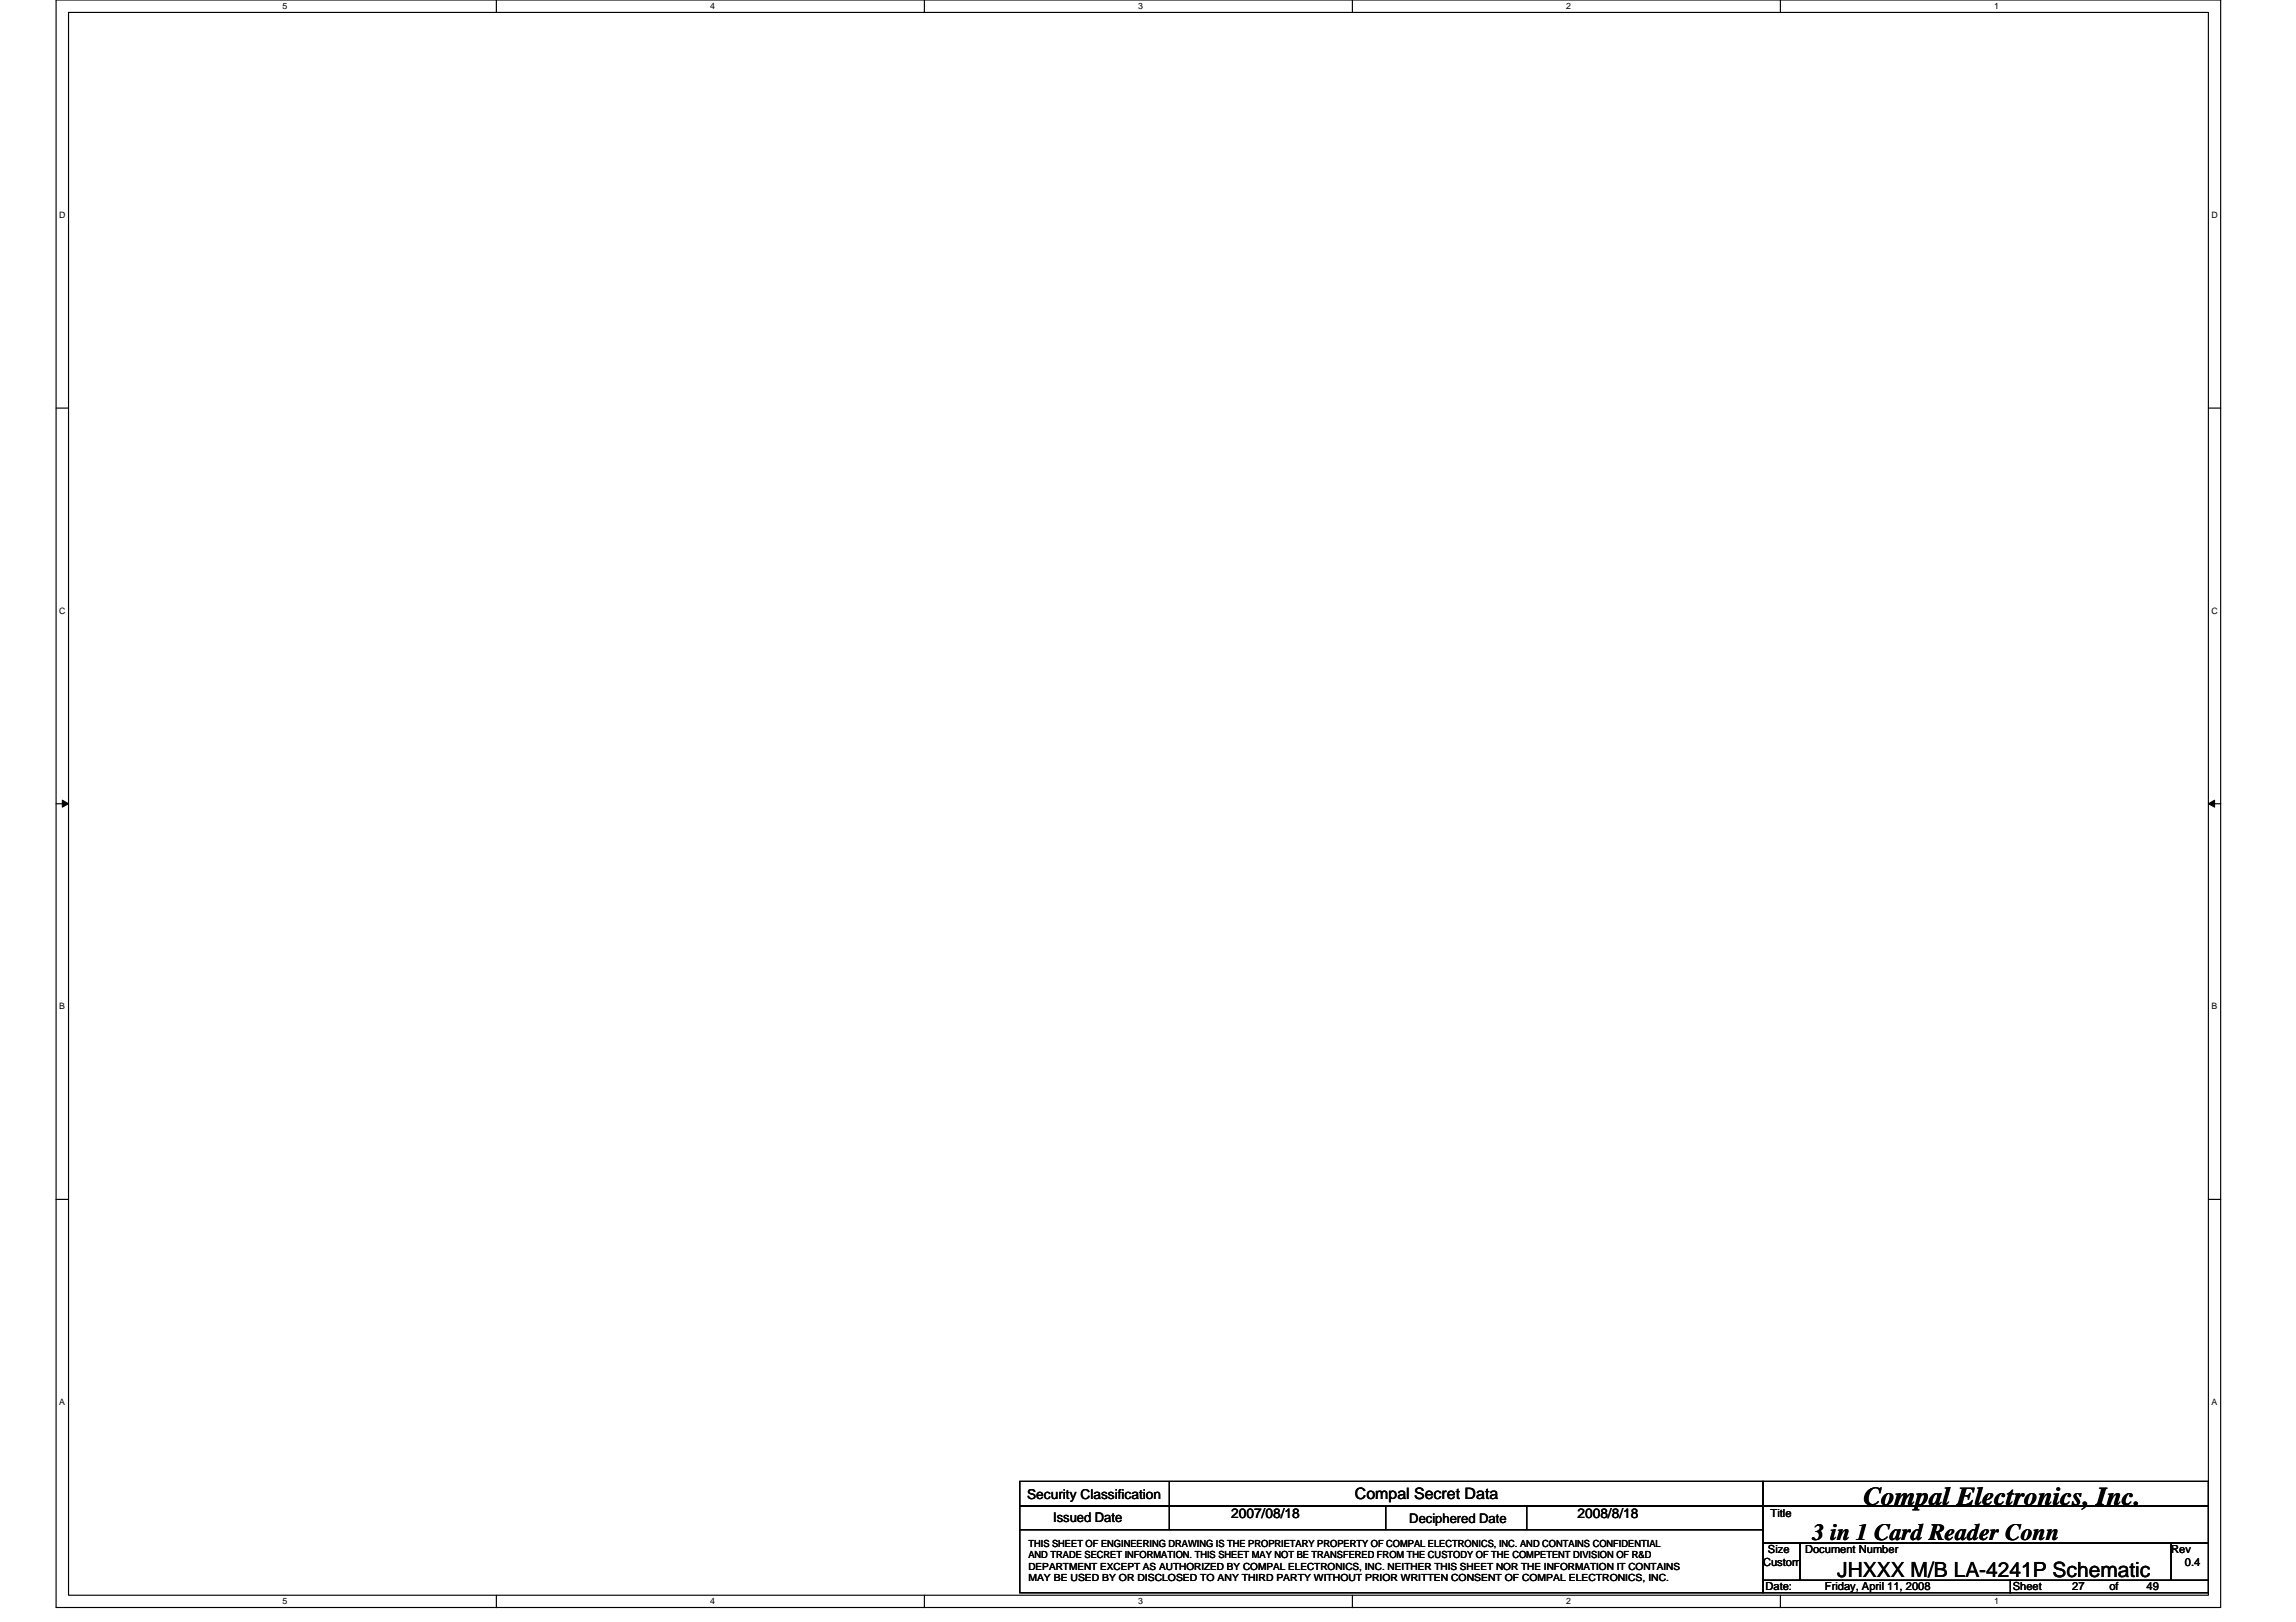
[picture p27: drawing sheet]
<svg xmlns="http://www.w3.org/2000/svg" width="297mm" height="210mm" viewBox="0 0 297 210" stroke-linecap="round" stroke-linejoin="round" font-family="sans-serif">
<defs><g id="words">
<text font-size="3.3" x="241.1" y="194.7">Compal Electronics, Inc.</text>
<text font-size="3" x="234.5" y="199.2">3 in 1 Card Reader Conn</text>
<text font-size="2.7" x="237.7" y="204.1">JHXXX M/B LA-4241P Schematic</text>
<text font-size="2" x="175.3" y="194">Compal Secret Data</text>
<g font-size="1.8">
<text x="132.9" y="193.9">Security Classification</text>
<text x="159.3" y="196.5">2007/08/18</text>
<text x="204.1" y="196.5">2008/8/18</text>
</g>
<g font-size="1.7">
<text x="136.2" y="196.9">Issued Date</text>
<text x="182.3" y="197.1">Deciphered Date</text>
</g>
<g font-size="1.4">
<text x="229.1" y="196.4">Title</text>
<text x="228.1" y="202.6">Custom</text>
<text x="228.7" y="201">Size</text>
<text x="233.5" y="201">Document Number</text>
<text x="280.9" y="201">Rev</text>
<text x="282.7" y="202.6">0.4</text>
<text x="228.4" y="205.8">Date:</text>
<text x="236.1" y="205.8">Friday, April 11, 2008</text>
<text x="260.4" y="205.8">Sheet</text>
<text x="268.1" y="205.8">27</text>
<text x="272.9" y="205.8">of</text>
<text x="277.7" y="205.8">49</text>
</g>
<g font-size="1.3">
<text x="133.1" y="200.2">THIS SHEET OF ENGINEERING DRAWING IS THE PROPRIETARY PROPERTY OF COMPAL ELECTRONICS, INC. AND CONTAINS CONFIDENTIAL</text>
<text x="133.1" y="201.7">AND TRADE SECRET INFORMATION. THIS SHEET MAY NOT BE TRANSFERED FROM THE CUSTODY OF THE COMPETENT DIVISION OF R&amp;D</text>
<text x="133.1" y="203.1">DEPARTMENT EXCEPT AS AUTHORIZED BY COMPAL ELECTRONICS, INC. NEITHER THIS SHEET NOR THE INFORMATION IT CONTAINS</text>
<text x="133.1" y="204.6">MAY BE USED BY OR DISCLOSED TO ANY THIRD PARTY WITHOUT PRIOR WRITTEN CONSENT OF COMPAL ELECTRONICS, INC.</text>
</g>
<g font-size="1.1">
<text x="36.5" y="1.2">5</text>
<text x="91.9" y="1.2">4</text>
<text x="147.3" y="1.2">3</text>
<text x="202.6" y="1.2">2</text>
<text x="258" y="1.2">1</text>
<text x="7.7" y="28.2">D</text>
<text x="286.1" y="28.2">D</text>
<text x="7.7" y="79.4">C</text>
<text x="286.1" y="79.4">C</text>
<text x="7.7" y="130.6">B</text>
<text x="286.1" y="130.6">B</text>
<text x="7.7" y="181.8">A</text>
<text x="286.1" y="181.8">A</text>
<text x="36.5" y="207.6">5</text>
<text x="91.9" y="207.6">4</text>
<text x="147.3" y="207.6">3</text>
<text x="202.6" y="207.6">2</text>
<text x="258" y="207.6">1</text>
</g>
</g></defs>
<path d="M7.3 0h280v208h-280zM8.9 1.6h276.8v204.8h-276.8z" fill="none" stroke="#000" stroke-width=".15"/>
<g fill="#fff">
<path d="M36.5 .2h.6v1.2h-.6z"/>
<path d="M36.5 206.6h.6v1.3h-.6z"/>
</g>
<path d="M64.2 0v1.6M64.2 206.4v1.6" fill="none" stroke="#000" stroke-width=".15"/>
<g fill="#fff">
<path d="M91.9 .2h.6v1.2h-.6z"/>
<path d="M91.9 206.6h.6v1.3h-.6z"/>
</g>
<path d="M119.6 0v1.6M119.6 206.4v1.6" fill="none" stroke="#000" stroke-width=".15"/>
<g fill="#fff">
<path d="M147.3 .2h.6v1.2h-.6z"/>
<path d="M147.3 206.6h.6v1.3h-.6z"/>
</g>
<path d="M175 0v1.6M175 206.4v1.6" fill="none" stroke="#000" stroke-width=".15"/>
<g fill="#fff">
<path d="M202.6 .2h.6v1.2h-.6z"/>
<path d="M202.6 206.6h.6v1.3h-.6z"/>
</g>
<path d="M230.3 0v1.6M230.3 206.4v1.6" fill="none" stroke="#000" stroke-width=".15"/>
<g fill="#fff">
<path d="M258 .2h.6v1.2h-.6z"/>
<path d="M258 206.6h.6v1.3h-.6z"/>
<path d="M7.7 27.2h.8v1.3h-.8z"/>
<path d="M286.1 27.2h.8v1.3h-.8z"/>
<path d="M7.7 78.4h.8v1.3h-.8z"/>
<path d="M286.1 78.4h.8v1.3h-.8z"/>
</g>
<path d="M7.3 52.8h1.6M285.7 52.8h1.6" fill="none" stroke="#000" stroke-width=".15"/>
<g fill="#fff">
<path d="M7.7 129.6h.7v1.3h-.7z"/>
<path d="M286.1 129.6h.7v1.3h-.7z"/>
</g>
<path d="M7.3 104h1.6M285.7 104h1.6" fill="none" stroke="#000" stroke-width=".15"/>
<path d="M8.1 103.5l.8 .5-.8 .5zM285.7 104l.8-.5v1z" fill="#000" stroke="#000" stroke-width=".13"/>
<g fill="#fff">
<path d="M7.7 180.8h.7v1.3h-.7z"/>
<path d="M286.1 180.8h.7v1.3h-.7z"/>
</g>
<g fill="none" stroke="#000" stroke-width=".15">
<path d="M7.3 155.2h1.6M285.7 155.2h1.6M131.9 191.7h96.2v3.2h-96.2zM131.9 194.9h96.2v3.1h-96.2zM131.9 198h96.2v8.1h-96.2zM151.3 191.7v6.3M179.3 194.9v3.1M197.5 194.9v3.1M228.1 191.7h57.6v3.2h-57.6zM228.1 194.9h57.6v4.8h-57.6zM228.1 199.7h4.8v4.8h-4.8zM232.9 199.7h48v4.8h-48z"/>
<path d="M280.9 199.7h4.8v4.8h-4.8zM228.1 204.5h32v1.6h-32zM260.1 204.5h25.6v1.6h-25.6z"/>
</g>
<use href="#words"/>
</svg>
